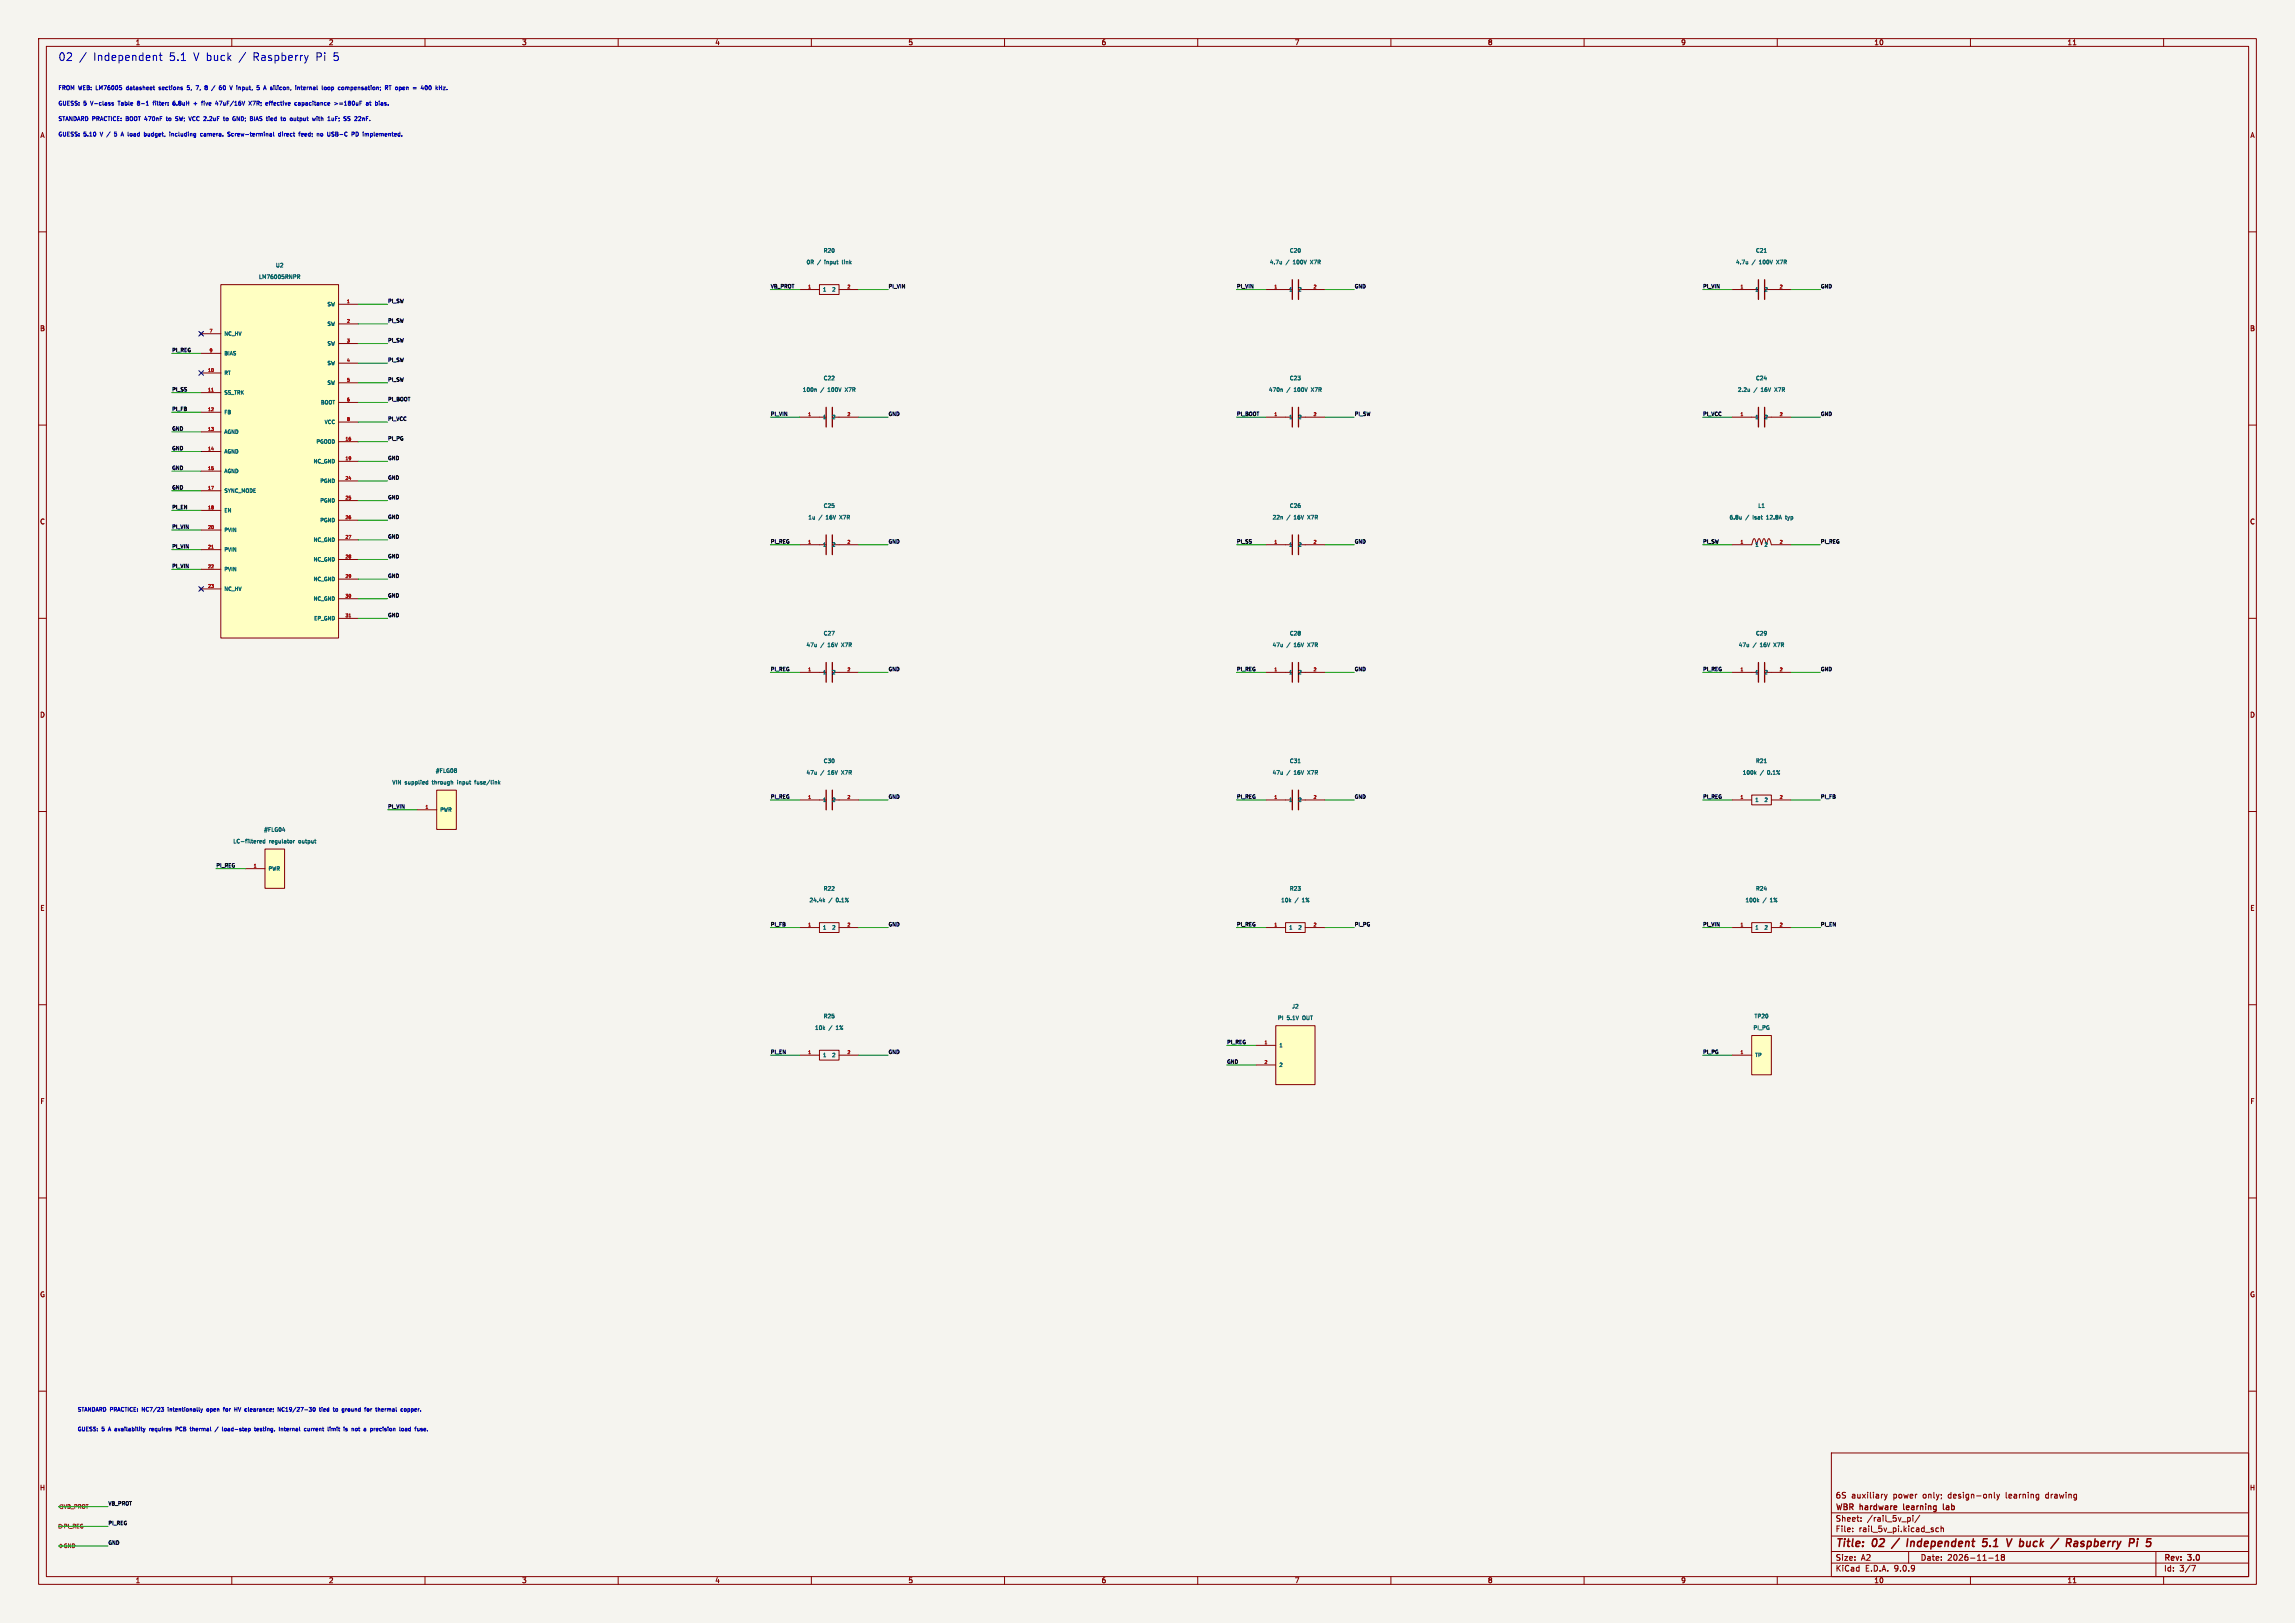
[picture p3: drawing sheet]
<svg xmlns="http://www.w3.org/2000/svg" width="594mm" height="420mm" viewBox="0 0 594 420" stroke-linecap="round" stroke-linejoin="round" font-family="sans-serif">
<defs><g id="words">
<g font-size="2.8" fill="#0000c2">
<text x="15" y="16">02</text>
<text x="24.1" y="16">Independent</text>
<text x="43.7" y="16">5.1</text>
<text x="50.1" y="16">V buck</text>
<text x="61.9" y="16">/</text>
<text x="65.6" y="16">Raspberry</text>
<text x="81.9" y="16">Pi</text>
<text x="86.5" y="16">5</text>
</g>
<g font-size="2.8" fill="#840000">
<text x="475" y="400.9">Title:</text>
<text x="484.7" y="400.9">02</text>
<text x="495.2" y="400.9">Independent</text>
<text x="515.6" y="400.9">5.1</text>
<text x="522.7" y="400.9">V buck</text>
<text x="536" y="400.9">/</text>
<text x="540.5" y="400.9">Raspberry</text>
</g>
<g font-size="2.1" fill="#840000">
<text x="475" y="388">6S</text>
<text x="479.2" y="388">auxiliary</text>
<text x="490" y="388">power</text>
<text x="497.8" y="388">only;</text>
<text x="504.5" y="388">design-only</text>
<text x="519.6" y="388">learning</text>
<text x="530" y="388">drawing</text>
<text x="475" y="394">Sheet:</text>
<text x="475" y="391.2">WBR</text>
<text x="481.5" y="391.2">hardware</text>
<text x="483.2" y="394">/rail_5v_pi/</text>
<text x="493.3" y="391.2">learning</text>
<text x="504.2" y="391.2">lab</text>
<text x="475" y="396.7">File:</text>
<text x="481.1" y="396.7">rail_5v_pi.kicad_sch</text>
<text x="475" y="406.9">KiCad</text>
<text x="475" y="404.1">Size:</text>
<text x="481.7" y="404.1">A2</text>
<text x="482.7" y="406.9">E.D.A.</text>
<text x="490.3" y="406.9">9.0.9</text>
<text x="497" y="404.1">Date:</text>
<text x="504" y="404.1">2026-11-18</text>
<text x="560" y="404.3">Rev:</text>
<text x="560" y="406.9">Id:</text>
<text x="564.1" y="406.9">3/7</text>
<text x="566.4" y="404.3">3.0</text>
</g>
<g font-size="1.8" fill="#840000">
<text x="35" y="11.9">1</text>
<text x="85" y="11.9">2</text>
<text x="135" y="11.9">3</text>
<text x="185" y="11.9">4</text>
<text x="235" y="11.9">5</text>
<text x="285" y="11.9">6</text>
<text x="335" y="11.9">7</text>
<text x="385" y="11.9">8</text>
<text x="435" y="11.9">9</text>
<text x="485" y="11.9">10</text>
<text x="535" y="11.9">11</text>
<text x="10.3" y="35.9">A</text>
<text x="582.3" y="35.9">A</text>
<text x="10.3" y="85.9">B</text>
<text x="582.3" y="85.9">B</text>
<text x="10.3" y="135.9">C</text>
<text x="582.3" y="135.9">C</text>
<text x="10.3" y="185.9">D</text>
<text x="582.3" y="185.9">D</text>
<text x="10.3" y="235.9">E</text>
<text x="582.3" y="235.9">E</text>
<text x="10.3" y="285.9">F</text>
<text x="582.3" y="285.9">F</text>
<text x="10.3" y="335.9">G</text>
<text x="582.3" y="335.9">G</text>
<text x="10.2" y="385.9">H</text>
<text x="582.2" y="385.9">H</text>
<text x="35" y="409.9">1</text>
<text x="85" y="409.9">2</text>
<text x="135" y="409.9">3</text>
<text x="185" y="409.9">4</text>
<text x="235" y="409.9">5</text>
<text x="285" y="409.9">6</text>
<text x="335" y="409.9">7</text>
<text x="385" y="409.9">8</text>
<text x="435" y="409.9">9</text>
<text x="485" y="409.9">10</text>
<text x="535" y="409.9">11</text>
</g>
<g font-size="1.5" fill="#0000c2">
<text x="15" y="23.5">FROM WEB: LM76005</text>
<text x="33.1" y="23.5">datasheet</text>
<text x="41.8" y="23.5">sections</text>
<text x="49.4" y="23.5">5,</text>
<text x="51.9" y="23.5">7,</text>
<text x="54.5" y="23.5">8</text>
<text x="56.5" y="23.5">/</text>
<text x="58.7" y="23.5">60</text>
<text x="61.7" y="23.5">V input,</text>
<text x="69.2" y="23.5">5</text>
<text x="71.2" y="23.5">A silicon,</text>
<text x="79.9" y="23.5">internal</text>
<text x="87" y="23.5">loop</text>
<text x="91.5" y="23.5">compensation;</text>
<text x="103.8" y="23.5">RT open</text>
<text x="111.5" y="23.5">=</text>
<text x="113.9" y="23.5">400</text>
<text x="15" y="27.5">GUESS:</text>
<text x="21.6" y="27.5">5</text>
<text x="23.7" y="27.5">V-class</text>
<text x="31" y="27.5">Table</text>
<text x="36.2" y="27.5">8-1</text>
<text x="40.6" y="27.5">filter:</text>
<text x="45.9" y="27.5">6.8uH</text>
<text x="51.5" y="27.5">+</text>
<text x="53.9" y="27.5">five</text>
<text x="57.7" y="27.5">47uF/16V</text>
<text x="66.6" y="27.5">X7R;</text>
<text x="71.2" y="27.5">effective</text>
<text x="79" y="27.5">capacitance</text>
<text x="89.5" y="27.5">&gt;=180uF</text>
<text x="98" y="27.5">at</text>
<text x="100.6" y="27.5">bias.</text>
<text x="15" y="31.5">STANDARD PRACTICE:</text>
<text x="15" y="35.5">GUESS:</text>
<text x="21.6" y="35.5">5.10</text>
<text x="26.2" y="35.5">V /</text>
<text x="30.3" y="35.5">5</text>
<text x="32.3" y="35.5">A load</text>
<text x="32.8" y="31.5">BOOT 470nF</text>
<text x="38.7" y="35.5">budget,</text>
<text x="43.8" y="31.5">to</text>
<text x="45.6" y="35.5">including</text>
<text x="46.4" y="31.5">SW; VCC 2.2uF</text>
<text x="53.8" y="35.5">camera.</text>
<text x="59.6" y="31.5">to</text>
<text x="61.1" y="35.5">Screw-terminal</text>
<text x="62.2" y="31.5">GND;</text>
<text x="66.9" y="31.5">BIAS</text>
<text x="71.4" y="31.5">tied</text>
<text x="74.5" y="35.5">direct</text>
<text x="75.4" y="31.5">to</text>
<text x="78" y="31.5">output</text>
<text x="80.1" y="35.5">feed;</text>
<text x="84.1" y="31.5">with</text>
<text x="85" y="35.5">no</text>
<text x="87.9" y="35.5">USB-C</text>
<text x="88.3" y="31.5">1uF;</text>
<text x="92.7" y="31.5">SS</text>
<text x="94.5" y="35.5">PD</text>
<text x="95.7" y="31.5">22nF.</text>
<text x="97.6" y="35.5">implemented.</text>
</g>
<g font-size="1.4" fill="#006464">
<text x="213" y="65.6">R20</text>
<text x="333.7" y="65.6">C20</text>
<text x="454.3" y="65.6">C21</text>
<text x="71.3" y="69.4">U2</text>
<text x="208.6" y="68.6">0R</text>
<text x="211.6" y="68.6">/</text>
<text x="213.7" y="68.6">input</text>
<text x="218.4" y="68.6">link</text>
<text x="328.5" y="68.6">4.7u</text>
<text x="332.8" y="68.6">/</text>
<text x="334.9" y="68.6">100V</text>
<text x="339.6" y="68.6">X7R</text>
<text x="449.2" y="68.6">4.7u</text>
<text x="453.5" y="68.6">/</text>
<text x="455.6" y="68.6">100V</text>
<text x="460.3" y="68.6">X7R</text>
<text x="66.9" y="72.4">LM76005RNPR</text>
<text x="207.6" y="101.6">100n</text>
<text x="212.4" y="101.6">/</text>
<text x="213" y="98.6">C22</text>
<text x="214.5" y="101.6">100V</text>
<text x="219.2" y="101.6">X7R</text>
<text x="328.3" y="101.6">470n</text>
<text x="333.1" y="101.6">/</text>
<text x="333.7" y="98.6">C23</text>
<text x="335.1" y="101.6">100V</text>
<text x="339.9" y="101.6">X7R</text>
<text x="449.7" y="101.6">2.2u</text>
<text x="454" y="101.6">/</text>
<text x="454.3" y="98.6">C24</text>
<text x="456" y="101.6">16V</text>
<text x="459.8" y="101.6">X7R</text>
<text x="213" y="131.6">C25</text>
<text x="333.7" y="131.6">C26</text>
<text x="454.9" y="131.6">L1</text>
<text x="209.1" y="134.6">1u</text>
<text x="211.9" y="134.6">/</text>
<text x="214" y="134.6">16V</text>
<text x="217.8" y="134.6">X7R</text>
<text x="329.2" y="134.6">22n</text>
<text x="333.1" y="134.6">/</text>
<text x="335.1" y="134.6">16V</text>
<text x="338.9" y="134.6">X7R</text>
<text x="447.5" y="134.6">6.8u</text>
<text x="451.8" y="134.6">/</text>
<text x="453.9" y="134.6">Isat</text>
<text x="457.7" y="134.6">12.8A</text>
<text x="462.9" y="134.6">typ</text>
<text x="208.6" y="167.6">47u</text>
<text x="212.4" y="167.6">/</text>
<text x="213" y="164.6">C27</text>
<text x="214.5" y="167.6">16V</text>
<text x="218.3" y="167.6">X7R</text>
<text x="329.2" y="167.6">47u</text>
<text x="333.1" y="167.6">/</text>
<text x="333.7" y="164.6">C28</text>
<text x="335.1" y="167.6">16V</text>
<text x="338.9" y="167.6">X7R</text>
<text x="449.9" y="167.6">47u</text>
<text x="453.7" y="167.6">/</text>
<text x="454.3" y="164.6">C29</text>
<text x="455.8" y="167.6">16V</text>
<text x="459.6" y="167.6">X7R</text>
<text x="213" y="197.7">C30</text>
<text x="333.7" y="197.7">C31</text>
<text x="454.3" y="197.7">R21</text>
<text x="101.4" y="203.2">VIN</text>
<text x="104.8" y="203.2">supplied</text>
<text x="112.1" y="203.2">through</text>
<text x="112.7" y="200.2">#FLG08</text>
<text x="118.8" y="203.2">input</text>
<text x="123.6" y="203.2">fuse/link</text>
<text x="208.6" y="200.7">47u</text>
<text x="212.4" y="200.7">/</text>
<text x="214.5" y="200.7">16V</text>
<text x="218.3" y="200.7">X7R</text>
<text x="329.2" y="200.7">47u</text>
<text x="333.1" y="200.7">/</text>
<text x="335.1" y="200.7">16V</text>
<text x="338.9" y="200.7">X7R</text>
<text x="450.9" y="200.7">100k</text>
<text x="455.6" y="200.7">/</text>
<text x="457.7" y="200.7">0.1%</text>
<text x="68.2" y="215.4">#FLG04</text>
<text x="60.2" y="218.4">LC-filtered</text>
<text x="69.7" y="218.4">regulator</text>
<text x="77.5" y="218.4">output</text>
<text x="209.4" y="233.7">24.4k</text>
<text x="213" y="230.7">R22</text>
<text x="214.5" y="233.7">/</text>
<text x="216.6" y="233.7">0.1%</text>
<text x="331.5" y="233.7">10k</text>
<text x="333.7" y="230.7">R23</text>
<text x="335.2" y="233.7">/</text>
<text x="337.3" y="233.7">1%</text>
<text x="451.6" y="233.7">100k</text>
<text x="454.3" y="230.7">R24</text>
<text x="456.3" y="233.7">/</text>
<text x="458.4" y="233.7">1%</text>
<text x="213" y="263.7">R25</text>
<text x="334.3" y="261.2">J2</text>
<text x="454" y="263.7">TP20</text>
<text x="210.8" y="266.7">10k</text>
<text x="214.5" y="266.7">/</text>
<text x="216.6" y="266.7">1%</text>
<text x="330.6" y="264.2">PI</text>
<text x="333.1" y="264.2">5.1V</text>
<text x="337.4" y="264.2">OUT</text>
<text x="453.7" y="266.7">PI_PG</text>
</g>
<g font-size="1.4" fill="#0000c2">
<text x="20" y="365.5">STANDARD PRACTICE:</text>
<text x="37" y="365.5">NC7/23</text>
<text x="44" y="365.5">intentionally</text>
<text x="54.3" y="365.5">open</text>
<text x="58.9" y="365.5">for</text>
<text x="62" y="365.5">HV</text>
<text x="64.9" y="365.5">clearance;</text>
<text x="73.7" y="365.5">NC19/27-30</text>
<text x="84.7" y="365.5">tied</text>
<text x="88.6" y="365.5">to</text>
<text x="91.1" y="365.5">ground</text>
<text x="97.2" y="365.5">for</text>
<text x="100.3" y="365.5">thermal</text>
<text x="107.1" y="365.5">copper.</text>
<text x="20" y="370.6">GUESS:</text>
<text x="26.4" y="370.6">5</text>
<text x="28.3" y="370.6">A availability</text>
<text x="39.4" y="370.6">requires</text>
<text x="46.5" y="370.6">PCB</text>
<text x="50.5" y="370.6">thermal</text>
<text x="57.2" y="370.6">/</text>
<text x="59.3" y="370.6">load-step</text>
<text x="67.9" y="370.6">testing.</text>
<text x="74.5" y="370.6">Internal</text>
<text x="81.3" y="370.6">current</text>
<text x="87.7" y="370.6">limit</text>
<text x="92.1" y="370.6">is</text>
<text x="94.4" y="370.6">not</text>
<text x="97.8" y="370.6">a</text>
<text x="99.7" y="370.6">precision</text>
<text x="107.5" y="370.6">load</text>
</g>
<g font-size="1.4" fill="#725600">
<text x="16.4" y="395.7">PI_REG</text>
<text x="16.4" y="390.6">VB_PROT</text>
<text x="16.4" y="400.8">GND</text>
</g>
<g font-size="1.3" fill="#0f0f0f">
<text x="199.4" y="74.7">VB_PROT</text>
<text x="229.9" y="74.7">PI_VIN</text>
<text x="320" y="74.7">PI_VIN</text>
<text x="350.5" y="74.7">GND</text>
<text x="440.7" y="74.7">PI_VIN</text>
<text x="471.2" y="74.7">GND</text>
<text x="100.3" y="78.5">PI_SW</text>
<text x="100.3" y="83.6">PI_SW</text>
<text x="100.3" y="88.6">PI_SW</text>
<text x="44.4" y="91.2">PI_REG</text>
<text x="100.3" y="93.7">PI_SW</text>
<text x="44.4" y="101.3">PI_SS</text>
<text x="100.3" y="98.8">PI_SW</text>
<text x="44.4" y="106.4">PI_FB</text>
<text x="100.3" y="103.9">PI_BOOT</text>
<text x="199.4" y="107.7">PI_VIN</text>
<text x="229.9" y="107.7">GND</text>
<text x="320" y="107.7">PI_BOOT</text>
<text x="350.5" y="107.7">PI_SW</text>
<text x="440.7" y="107.7">PI_VCC</text>
<text x="471.2" y="107.7">GND</text>
<text x="44.4" y="111.5">GND</text>
<text x="100.3" y="109">PI_VCC</text>
<text x="44.4" y="116.6">GND</text>
<text x="100.3" y="114">PI_PG</text>
<text x="100.3" y="119.1">GND</text>
<text x="44.4" y="121.7">GND</text>
<text x="100.3" y="124.2">GND</text>
<text x="44.4" y="126.7">GND</text>
<text x="44.4" y="131.8">PI_EN</text>
<text x="100.3" y="129.3">GND</text>
<text x="44.4" y="136.9">PI_VIN</text>
<text x="100.3" y="134.4">GND</text>
<text x="44.4" y="142">PI_VIN</text>
<text x="100.3" y="139.4">GND</text>
<text x="199.4" y="140.7">PI_REG</text>
<text x="229.9" y="140.7">GND</text>
<text x="320" y="140.7">PI_SS</text>
<text x="350.5" y="140.7">GND</text>
<text x="440.7" y="140.7">PI_SW</text>
<text x="471.2" y="140.7">PI_REG</text>
<text x="44.4" y="147.1">PI_VIN</text>
<text x="100.3" y="144.5">GND</text>
<text x="100.3" y="149.6">GND</text>
<text x="100.3" y="154.7">GND</text>
<text x="100.3" y="159.8">GND</text>
<text x="199.4" y="173.7">PI_REG</text>
<text x="229.9" y="173.7">GND</text>
<text x="320" y="173.7">PI_REG</text>
<text x="350.5" y="173.7">GND</text>
<text x="440.7" y="173.7">PI_REG</text>
<text x="471.2" y="173.7">GND</text>
<text x="100.3" y="209.3">PI_VIN</text>
<text x="199.4" y="206.7">PI_REG</text>
<text x="229.9" y="206.7">GND</text>
<text x="320" y="206.7">PI_REG</text>
<text x="350.5" y="206.7">GND</text>
<text x="440.7" y="206.7">PI_REG</text>
<text x="471.2" y="206.7">PI_FB</text>
<text x="55.9" y="224.5">PI_REG</text>
<text x="199.4" y="239.8">PI_FB</text>
<text x="229.9" y="239.8">GND</text>
<text x="320" y="239.8">PI_REG</text>
<text x="350.5" y="239.8">PI_PG</text>
<text x="440.7" y="239.8">PI_VIN</text>
<text x="471.2" y="239.8">PI_EN</text>
<text x="199.4" y="272.8">PI_EN</text>
<text x="229.9" y="272.8">GND</text>
<text x="317.5" y="275.3">GND</text>
<text x="317.5" y="270.2">PI_REG</text>
<text x="440.7" y="272.8">PI_PG</text>
<text x="27.9" y="389.6">VB_PROT</text>
<text x="27.9" y="394.7">PI_REG</text>
<text x="27.9" y="399.8">GND</text>
</g>
<g font-size="1.3" fill="#006464">
<text x="212.9" y="75.6">1</text>
<text x="215.2" y="75.6">2</text>
<text x="333.5" y="75.6">1</text>
<text x="335.8" y="75.6">2</text>
<text x="454.2" y="75.6">1</text>
<text x="456.5" y="75.6">2</text>
<text x="84.6" y="79.4">SW</text>
<text x="57.9" y="87.1">NC_HV</text>
<text x="84.6" y="84.5">SW</text>
<text x="84.6" y="89.6">SW</text>
<text x="57.9" y="92.1">BIAS</text>
<text x="84.6" y="94.7">SW</text>
<text x="57.9" y="97.2">RT</text>
<text x="84.6" y="99.8">SW</text>
<text x="57.9" y="102.3">SS_TRK</text>
<text x="57.9" y="107.4">FB</text>
<text x="82.9" y="104.8">BOOT</text>
<text x="57.9" y="112.5">AGND</text>
<text x="83.8" y="109.9">VCC</text>
<text x="212.9" y="108.7">1</text>
<text x="215.2" y="108.7">2</text>
<text x="333.5" y="108.7">1</text>
<text x="335.8" y="108.7">2</text>
<text x="454.2" y="108.7">1</text>
<text x="456.5" y="108.7">2</text>
<text x="57.9" y="117.5">AGND</text>
<text x="81.7" y="115">PGOOD</text>
<text x="57.9" y="122.6">AGND</text>
<text x="81" y="120.1">NC_GND</text>
<text x="82.7" y="125.2">PGND</text>
<text x="57.9" y="127.7">SYNC_MODE</text>
<text x="82.7" y="130.2">PGND</text>
<text x="57.9" y="132.8">EN</text>
<text x="57.9" y="137.9">PVIN</text>
<text x="82.7" y="135.3">PGND</text>
<text x="57.9" y="142.9">PVIN</text>
<text x="81" y="140.4">NC_GND</text>
<text x="212.9" y="141.7">1</text>
<text x="215.2" y="141.7">2</text>
<text x="333.5" y="141.7">1</text>
<text x="335.8" y="141.7">2</text>
<text x="454.2" y="141.7">1</text>
<text x="456.5" y="141.7">2</text>
<text x="57.9" y="148">PVIN</text>
<text x="81" y="145.5">NC_GND</text>
<text x="57.9" y="153.1">NC_HV</text>
<text x="81" y="150.6">NC_GND</text>
<text x="81" y="155.6">NC_GND</text>
<text x="81.1" y="160.7">EP_GND</text>
<text x="212.9" y="174.7">1</text>
<text x="215.2" y="174.7">2</text>
<text x="333.5" y="174.7">1</text>
<text x="335.8" y="174.7">2</text>
<text x="454.2" y="174.7">1</text>
<text x="456.5" y="174.7">2</text>
<text x="212.9" y="207.7">1</text>
<text x="215.2" y="207.7">2</text>
<text x="333.5" y="207.7">1</text>
<text x="335.8" y="207.7">2</text>
<text x="454.2" y="207.7">1</text>
<text x="456.5" y="207.7">2</text>
<text x="113.8" y="210.3">PWR</text>
<text x="69.4" y="225.5">PWR</text>
<text x="212.9" y="240.7">1</text>
<text x="215.2" y="240.7">2</text>
<text x="333.5" y="240.7">1</text>
<text x="335.8" y="240.7">2</text>
<text x="454.2" y="240.7">1</text>
<text x="456.5" y="240.7">2</text>
<text x="212.9" y="273.8">1</text>
<text x="215.2" y="273.8">2</text>
<text x="331" y="271.2">1</text>
<text x="454.2" y="273.8">TP</text>
<text x="331" y="276.3">2</text>
</g>
<g font-size="1.1" fill="#a90000">
<text x="209" y="74.7">1</text>
<text x="219.2" y="74.7">2</text>
<text x="329.7" y="74.7">1</text>
<text x="339.8" y="74.7">2</text>
<text x="450.3" y="74.7">1</text>
<text x="460.5" y="74.7">2</text>
<text x="89.6" y="78.5">1</text>
<text x="89.6" y="83.6">2</text>
<text x="54.1" y="86.1">7</text>
<text x="89.6" y="88.6">3</text>
<text x="54.1" y="91.2">9</text>
<text x="89.6" y="93.7">4</text>
<text x="53.7" y="96.3">10</text>
<text x="53.7" y="101.3">11</text>
<text x="89.6" y="98.8">5</text>
<text x="53.7" y="106.4">12</text>
<text x="89.6" y="103.9">6</text>
<text x="209" y="107.7">1</text>
<text x="219.2" y="107.7">2</text>
<text x="329.7" y="107.7">1</text>
<text x="339.8" y="107.7">2</text>
<text x="450.3" y="107.7">1</text>
<text x="460.5" y="107.7">2</text>
<text x="53.7" y="111.5">13</text>
<text x="89.6" y="109">8</text>
<text x="53.7" y="116.6">14</text>
<text x="89.3" y="114">16</text>
<text x="89.3" y="119.1">19</text>
<text x="53.7" y="121.7">15</text>
<text x="89.3" y="124.2">24</text>
<text x="53.7" y="126.7">17</text>
<text x="53.7" y="131.8">18</text>
<text x="89.3" y="129.3">25</text>
<text x="53.7" y="136.9">20</text>
<text x="89.3" y="134.4">26</text>
<text x="53.7" y="142">21</text>
<text x="89.3" y="139.4">27</text>
<text x="209" y="140.7">1</text>
<text x="219.2" y="140.7">2</text>
<text x="329.7" y="140.7">1</text>
<text x="339.8" y="140.7">2</text>
<text x="450.3" y="140.7">1</text>
<text x="460.5" y="140.7">2</text>
<text x="53.7" y="147.1">22</text>
<text x="89.3" y="144.5">28</text>
<text x="89.3" y="149.6">29</text>
<text x="53.7" y="152.1">23</text>
<text x="89.3" y="154.7">30</text>
<text x="89.3" y="159.8">31</text>
<text x="209" y="173.7">1</text>
<text x="219.2" y="173.7">2</text>
<text x="329.7" y="173.7">1</text>
<text x="339.8" y="173.7">2</text>
<text x="450.3" y="173.7">1</text>
<text x="460.5" y="173.7">2</text>
<text x="110" y="209.3">1</text>
<text x="209" y="206.8">1</text>
<text x="219.2" y="206.8">2</text>
<text x="329.7" y="206.8">1</text>
<text x="339.8" y="206.8">2</text>
<text x="450.3" y="206.8">1</text>
<text x="460.5" y="206.8">2</text>
<text x="65.5" y="224.5">1</text>
<text x="209" y="239.8">1</text>
<text x="219.2" y="239.8">2</text>
<text x="329.7" y="239.8">1</text>
<text x="339.8" y="239.8">2</text>
<text x="450.3" y="239.8">1</text>
<text x="460.5" y="239.8">2</text>
<text x="209" y="272.8">1</text>
<text x="219.2" y="272.8">2</text>
<text x="327.1" y="270.3">1</text>
<text x="327.1" y="275.3">2</text>
<text x="450.3" y="272.8">1</text>
</g>
</g></defs>
<path d="M0 0h594v420h-594z" fill="#f5f4ef" stroke="#f5f4ef" stroke-width=".26"/>
<g fill="none" stroke="#840000" stroke-width=".26">
<path d="M10 10h574v400h-574zM12 12h570v396h-570zM60 10v2M110 10v2M160 10v2M210 10v2M260 10v2M310 10v2M360 10v2M410 10v2M460 10v2M510 10v2"/>
<path d="M536.6 11.6h.7M560 10v2M10 60h2M582 60h2M10 110h2M582 110h2M10 160h2M327.7 174h6.8M336.1 174h6.8M582 160h2M10 210h2M207 207h6.8"/>
<path d="M215.4 207h6.8M327.7 207h6.8M336.1 207h6.8M582 210h2M212.1 238.8h5.1v2.5h-5.1zM332.7 238.8h5.1v2.5h-5.1zM207 240h5.1M217.2 240h5M327.7 240h5M337.8 240h5.1M10 260h2M582 260h2"/>
<path d="M10 310h2M582 310h2M10 360h2M474 376h108v32h-108zM582 360h2M474 397.5h108M474 391.5h108M479.5 396.2v.2M479.5 395.4v.2M481.7 393.5v.2M481.7 392.7v.2M487.7 386.7l.4 1"/>
<path d="M488.1 387.7l-.4 .5M488.5 386.7l-.4 1M493.9 392.7l.6 .3-.1 .5-.5 .2M495.1 392.7v1M496.9 392.1l-1.3 1.9M501.7 395.4h-.4l-.3 .3 .2 .6h.5M502.4 395.5l.6-.1v1M502.4 394.9v1.5M516.2 386.2v1.3l.2 .2M516.8 386.7l.4 1M517.2 387.7l-.4 .5M517.5 386.7l-.3 1"/>
<path d="M527.5 386.7h.2M527.7 386.7l-.1 1.3M527.7 387.6l-.2 .1M60 408v2M110 408v2M160 408v2M210 408v2M260 408v2M310 408v2M360 408v2M410 408v2M460 408v2"/>
<path d="M474 404.5h108M474 401.5h108M494 401.5v3M510 408v2M514.7 403.2h1.2M516.5 403.8h.9M516.5 402.7l.5-.4v1.5M518.2 402.9l-.2 .3 .2 .6 .6-.3-.3-.6M518.2 402.9l-.2-.3 .2-.3 .6 .3-.3 .3M518.2 402.9h.3M536.6 409.6h.7M558 401.5v6.5"/>
<path d="M560 408v2M567.2 405.1h1l-.6 1.5"/>
</g>
<path d="M491.6 398.1l-2 2.6M493.8 398.2l-.3 2M514.4 398.2h-1l-.2 .9 .3-.1 .7 .1 .1 .2-.2 .7-.3 .2-.7-.2M520.7 398.2l-.9 2M534.9 399.2h.8M535 398.2l-.2 2M539.4 399a.49 .49 0 0 0-.8 .2l.8 .6-.3 .4-.6-.1M556.7 398.2h-.9l-.2 .9 .3-.1 .6 .1 .2 .2-.2 .7-.3 .2-.7-.2" fill="none" stroke="#840000" stroke-width=".4"/>
<path d="M492.7 389.2l.1 1.4M503 389.2v1.3l.2 .2" fill="none" stroke="#840000" stroke-width=".3"/>
<path d="M338.4 166.4l.7 1M339.1 166.4l-.7 1M217.8 199.4l.6 1M218.4 199.4l-.6 1M336 197.4h.5M338.4 199.4l.7 1M339.1 199.4l-.7 1M213.2 233l.3 .4M213.5 232.7l-.4 .4" fill="none" stroke="#006464" stroke-width=".26"/>
<path d="M334.5 171.5v5M336.1 171.5v5M213.8 204.5v5.1M215.4 204.5v5.1M334.5 204.5v5.1M336.1 204.5v5.1" fill="none" stroke="#840000" stroke-width=".35"/>
<path d="M57.1 73.7h30.5v91.4h-30.5z" fill="#ffffc2"/>
<g fill="none" stroke="#840000" stroke-width=".26">
<path d="M57.1 73.7h30.5v91.4h-30.5zM87.6 78.7h5.1M327.7 74.9h6.8M336.1 74.9h6.8M51.7 86l.8 .7M52.1 86.4h5M52.1 91.4h5M52.1 96.5h5M52.5 86l-.8 .7M87.6 83.8h5.1M87.6 88.9h5.1M87.6 94h5.1"/>
<path d="M87.6 99.1h5.1M52.1 101.6h5M52.1 106.7h5M52.1 111.8h5M52.1 116.8h5M87.6 104.1h5.1M87.6 109.2h5.1M87.6 114.3h5.1M87.6 119.4h5.1M448.3 108h6.8M456.7 108h6.8M52.1 121.9h5"/>
<path d="M52.1 127h5M52.1 132.1h5M52.1 137.2h5M87.6 124.5h5.1M87.6 129.5h5.1M87.6 134.6h5.1M87.6 139.7h5.1M51.7 152l.8 .8M52.1 142.2h5M52.1 147.3h5M52.1 152.4h5M52.5 152l-.8 .8"/>
<path d="M87.6 144.8h5.1M87.6 149.9h5.1M87.6 154.9h5.1M207 141h6.8M215.4 141h6.8M87.6 160h5.1M207 174h6.8M215.4 174h6.8M448.3 207h5.1M453.4 205.7h5.1v2.6h-5.1zM458.5 207h5M453.4 238.8h5.1v2.5h-5.1z"/>
<path d="M448.3 240h5.1M458.5 240h5"/>
</g>
<path d="M54.8 101.2h.4M54.8 141.9h.4M90.3 159.7h.5" fill="none" stroke="#a90000" stroke-width=".26"/>
<g fill="none" stroke="#006464" stroke-width=".26">
<path d="M77 71.1l.6 .2-.1 .3h-.5M77.2 71.6l.4 .5M331.7 67.6v.7M331.7 68.2l-.1 .1M339.1 67.3l.7 1M339.8 67.3l-.7 1M452.8 100.7v.6M452.8 101.2l-.1 .1M459.3 100.3l.7 1M460 100.3l-.7 1M217.3 133.3l.7 1M218 133.3l-.7 1"/>
<path d="M217.8 166.4l.6 1M218.4 166.4l-.6 1M454.5 199.7l-.4 .4M456.6 197.4h.6M454.2 200l.3 .4M455 233l.2 .4M455.2 232.7l-.3 .4"/>
</g>
<path d="M334.5 72.4v5.1M336.1 72.4v5.1M455.1 105.4v5.1M456.7 105.4v5.1M213.8 138.4v5.1M215.4 138.4v5.1M213.8 171.5v5M215.4 171.5v5" fill="none" stroke="#840000" stroke-width=".35"/>
<path d="M330.2 265.4h10.2v15.3h-10.2z" fill="#ffffc2"/>
<path d="M207 108h6.8M215.4 108h6.8M327.7 108h6.8M336.1 108h6.8M448.3 174h6.8M456.7 174h6.8M325.1 270.5h5.1M325.1 275.6h5.1M330.2 265.4h10.2v15.3h-10.2z" fill="none" stroke="#840000" stroke-width=".26"/>
<path d="M213.8 105.4v5.1M215.4 105.4v5.1M334.5 105.4v5.1M336.1 105.4v5.1M455.1 171.5v5M456.7 171.5v5" fill="none" stroke="#840000" stroke-width=".35"/>
<path d="M211 100.7l.3 .1v.5M218.7 100.3l.7 1M219.4 100.3l-.7 1M331.7 100.7l.2 .1v.5M339.4 100.3l.6 1M340 100.3l-.6 1M459.1 166.4l.6 1M459.7 166.4l-.6 1" fill="none" stroke="#006464" stroke-width=".26"/>
<path d="M113 204.5h5.1v10.1h-5.1z" fill="#ffffc2"/>
<path d="M207 74.9h5.1M212.1 73.7h5.1v2.5h-5.1zM217.2 74.9h5M327.7 141h6.8M336.1 141h6.8M448.3 141h5.1l.2-1a.42 .42 0 0 1 .1-.4 .42 .42 0 0 1 .5-.2l.5 1.6 .2-1a.42 .42 0 0 1 .1-.4 .42 .42 0 0 1 .4-.2l.5 1.6 .3-1a.42 .42 0 0 1 0-.4 .42 .42 0 0 1 .5-.2l.5 1.6 .3-1a.42 .42 0 0 1 0-.4 .42 .42 0 0 1 .5-.2l.5 1.6h5M107.9 209.6h5.1M113 204.5h5.1v10.1h-5.1z" fill="none" stroke="#840000" stroke-width=".26"/>
<g fill="none" stroke="#006464" stroke-width=".26">
<path d="M218 67.3l.1 1M338.4 133.3l.7 1M339.1 133.3l-.7 1M450.7 133.7v.6M450.7 134.2l-.2 .1M457.2 134.3h.6M457.4 133.5l-.2 .1M462.1 133.7h.4M462.2 133.3v.9l.3 .1M118.1 199v.3M118.1 199.4v.4M110.3 202.9h.4"/>
<path d="M110.3 202.3h.4M110.7 201.9v1M118.4 201.9v.1M118.4 202.3v.6M122.8 202.3h.4M123.2 201.9l-.2 .2v.8M129.1 202.5l.3 .4M129.4 202.3l-.4 .3"/>
</g>
<path d="M334.5 138.4v5.1M336.1 138.4v5.1" fill="none" stroke="#840000" stroke-width=".35"/>
<path d="M453.4 268h5.1v10.1h-5.1z" fill="#ffffc2"/>
<path d="M448.3 74.9h6.8M456.7 74.9h6.8M448.3 273.1h5.1M453.4 268h5.1v10.1h-5.1z" fill="none" stroke="#840000" stroke-width=".26"/>
<path d="M455.1 72.4v5.1M456.7 72.4v5.1" fill="none" stroke="#840000" stroke-width=".35"/>
<path d="M452.4 67.6v.7M452.4 68.2l-.2 .1M456.6 65.3h.6M459.8 67.3l.7 1M460.5 67.3l-.7 1" fill="none" stroke="#006464" stroke-width=".26"/>
<path d="M68.6 219.7h5.1v10.2h-5.1z" fill="#ffffc2"/>
<path d="M68.6 219.7h5.1v10.2h-5.1zM63.5 224.8h5.1M207 273.1h5.1M212.1 271.8h5.1v2.5h-5.1zM217.2 273.1h5" fill="none" stroke="#840000" stroke-width=".26"/>
<path d="M67.2 217.8l.5-.1-.1-.2-.4 .1 .1 .5h.3M68.5 217.5l-.4 .2 .1 .4h.3M68.5 217.2v1M73.1 214.8h.7M76 217.5v.7M76.3 217.5l-.3 .2" fill="none" stroke="#006464" stroke-width=".26"/>
<path d="M15.2 394.5h.5l.5 .5-.5 .5h-.5zM15.7 389.4h.5v1h-.5l-.5-.5zM15.2 400.1l.5-.5 .5 .5-.5 .5z" fill="none" stroke="#725600" stroke-width=".26"/>
<g fill="none" stroke="#009600" stroke-width=".26">
<path d="M92.7 78.7h7.6M199.4 74.9h7.6M222.2 74.9h7.7M320 74.9h7.7M342.9 74.9h7.6M440.7 74.9h7.6M463.5 74.9h7.7M44.4 91.4h7.7M92.7 88.9h7.6M92.7 94h7.6M92.7 99.1h7.6M92.7 83.8h7.6"/>
<path d="M44.4 101.6h7.7M44.4 106.7h7.7M44.4 111.8h7.7M44.4 116.8h7.7M92.7 104.1h7.6M92.7 109.2h7.6M92.7 119.4h7.6M92.7 114.3h7.6M199.4 108h7.6M222.2 108h7.7M320 108h7.7M342.9 108h7.6"/>
<path d="M440.7 108h7.6M463.5 108h7.7M44.4 127h7.7M44.4 121.9h7.7M44.4 132.1h7.7M44.4 137.2h7.7M92.7 124.5h7.6M92.7 139.7h7.6M92.7 134.6h7.6M92.7 129.5h7.6M44.4 147.3h7.7M44.4 142.2h7.7"/>
<path d="M92.7 154.9h7.6M92.7 149.9h7.6M92.7 144.8h7.6M199.4 141h7.6M222.2 141h7.7M320 141h7.7M342.9 141h7.6M440.7 141h7.6M463.5 141h7.7M92.7 160h7.6M199.4 174h7.6M222.2 174h7.7"/>
<path d="M320 174h7.7M342.9 174h7.6M440.7 174h7.6M463.5 174h7.7M100.3 209.6h7.6M199.4 207h7.6M222.2 207h7.7M320 207h7.7M342.9 207h7.6M440.7 207h7.6M463.5 207h7.7M55.9 224.8h7.6"/>
<path d="M199.4 240h7.6M222.2 240h7.7M320 240h7.7M342.9 240h7.6M440.7 240h7.6M463.5 240h7.7M199.4 273.1h7.6M222.2 273.1h7.7M317.5 270.5h7.6M317.5 275.6h7.6M440.7 273.1h7.6M15.2 389.9h12.7"/>
<path d="M15.2 395h12.7M15.2 400.1h12.7"/>
</g>
<path d="M51.5 85.8l1.2 1.2M51.5 95.9l1.2 1.2M52.7 85.8l-1.2 1.2M52.7 95.9l-1.2 1.2M51.5 151.8l1.2 1.2M52.7 151.8l-1.2 1.2" fill="none" stroke="#000084" stroke-width=".26"/>
<g fill="none" stroke="#0000c2" stroke-width=".26">
<path d="M22.3 13.6l-1.7 2.5M40.4 14.4l.1 1.3M41.2 14.3h.8M41.5 13.7v1.7l.5 .3M46.9 15.7h1.2M79.8 14.3l-.5 1.4M29.4 26.6l-.3-.1-.1 .2 .4 .3M29.4 27.1l-.4 .1M29.4 27v.1M29.6 35.1l.4 .1M30.2 34.2h-.5l-.1 .5 .4-.1M30.5 26.2h.6"/>
<path d="M31.3 35.2l.4-1 .3 1M31.4 34.9h.5M35.6 26.4l.2 .2M35.6 26.4h.1M35.8 26.6l-.2 .4 .4 .2M35.8 26.6h.2M36 26.2l-.4 .2M37.5 34.5l.4 .2-.1 .4-.3 .1M38.3 34.5l.1 .7M39.6 26.5h.4M39.7 22.5h.4M40 26.2l-.3 .1v.9"/>
<path d="M40 23.2h.1M41.2 23.2h.3M41.5 22.5l-.3 .2 .3 .2M43 30.5h.4M43.2 30.2l.1 1M44 34.2v.1M44.5 34.6h.4v.6M44.5 34.5v.7M44.8 26.6l.5 .1v.5l-.5-.1zM44.8 26.7v.1M45.3 26.2h-.3l-.2 .4M45.5 31.2h.5"/>
<path d="M45.5 30.5l.5 .3M46.1 30.2h-.4l-.2 .2M48.5 23.1l.5 .1M49 22.2h-.5v.5l.5-.1M50.2 26.8h.8M50.6 26.4v.8M50.7 22.2h.7l-.4 1M52.4 34.6l-.3-.1-.2 .2 .1 .5h.4M52.5 26.2h-.2M52.9 34.6l.4 .1v.5h-.3l-.1-.3 .4-.1M52.9 26.2v.1M52.9 26.5v.7"/>
<path d="M53.3 26.5l.2 .7M53.5 22.2h.1M53.6 22.2v.1M53.6 22.3l-.1 .3 .2 .4-.2 .2M56.8 26.2h.7l-.5 1M58.3 22.3l-.2-.1a.51 .51 0 0 0-.4 .5 .51 .51 0 0 0 .5 .5l.1-.1M58.6 30.6l.5 .1-.2 .5-.4-.2zM59.1 34.2h.5M59.5 34.8v.4M60.5 34.6l-.3-.1-.2 .2 .1 .5h.4M61.4 31.2v-1l.6 1M64.4 26.2l.7 1"/>
<path d="M65.1 26.2l-.7 1M65.4 26.2h.7l-.4 1M66.3 30.9h.5M66.6 30.2l-.4 1M68.2 23.2l.4-1 .3 1M68.3 22.9h.5M70.2 26.5h.4M70.4 22.9v.3M70.6 26.2l-.2 .1v.9M72.6 34.2v1h-.4v-.6h.4M73.1 34.2v.1M73.1 34.5v.7"/>
<path d="M73.6 34.5v.7M73.9 34.5l-.3 .2M76.9 30.5h.4M77.1 31.1l.2 .1M77.3 26.6h.4v.6M77.7 26.8l-.5 .2 .2 .2h.3M77.9 22.5h.4M78 23.1l.3 .1M78.2 27.2h.4M78.2 26.6h.4M78.2 26.5v1.1M78.6 22.9l.5-.1-.1-.2-.4 .1v.5h.4"/>
<path d="M78.9 34.9l.5-.1v-.2l-.5 .1 .1 .5h.4M82.4 30.5h.4M82.6 31.1l.2 .1M83.2 30.6l.3-.1 .1 .2M83.2 30.2v1M84.8 34.2v.8M85.1 22.5l.3 .2v.4l-.3 .1M85.4 34.2v.8M85.9 22.6l.3-.1 .2 .2-.1 .5h-.4M85.9 22.5v1.1M86 34.2h.5M86.6 26.5l.8 .3-.8 .3"/>
<path d="M86.9 30.2h.5M86.9 30.7h.3M86.9 34.7h.4M87.3 34.7l.1-.4-.5-.1v1h.5l.1-.4M87.3 34.7h.1M87.4 34.7l.1 .1M87.8 30.6v.1M87.8 31.2l-.1 .2M87.9 26.7h.8M87.9 27h.8M90.2 22.5l.2 .7M90.9 23.2h.3"/>
<path d="M90.9 22.5v1.1M91.2 22.5l-.3 .1M92.3 30.2l-.5 .1M92.4 30.6l-.6 .6h.6M94 34.2v.1M94 34.5v.7M94.8 30.2h.5M94.8 30.7h.4M95.7 26.5h.4M95.8 26.2v.9l.3 .1M96.9 35.2h.1M97.2 27.2h.4"/>
<path d="M97.2 26.6h.4M97.2 26.2v1M99.6 26.8l.4 .2M99.6 26.6h.4M100 27.1l-.3 .1M100 27v.1M102.5 22.6l.4 .1-.2 .5-.3-.2zM103.4 23.2h.3M103.4 22.5v1.1M103.7 22.5l-.3 .1M110.4 22.2a.66 .66 0 0 1 0 1M111.6 22.6l-.2-.4a.57 .57 0 0 0-.3 .9"/>
<path d="M112.9 22.2v1M113 22.8l.3 .4M113.3 22.5l-.4 .4M37.1 369.6l.2 .7M37.3 370.3l-.2 .3M37.6 369.6l-.3 .7M38.7 369.6v.7M39 369.6l-.3 .2M41.7 364.2h.6l-.3 .4M42.1 364.6l.2 .2-.2 .4M43.5 364.2h.1M43.5 364.5v.7"/>
<path d="M43.5 364.2l.1 .1M45.5 369.8h.5l.1-.4-.6-.1v1M49.9 369.3v1M50.1 369.6l-.2 .1M52 364.5l.2 .7M52.2 365.2l-.2 .3M52.4 364.5l-.2 .7M53.9 364.5l-.4 .2 .1 .4 .3 .1M56.5 369.2l-.9 1.3M57.8 364.5h.3M58.1 369.7l.3-.1 .2 .2-.1 .4h-.4M58.1 364.2l-.2 .1v.9"/>
<path d="M60.8 364.7h.5M61.3 364.2v1M64.3 365.2h.1M65.8 369.6h.4M66 369.3v.8l.2 .2M66.5 370l.5-.1-.1-.2-.4 .1v.4h.4M67.3 370.2l.3 .1M67.5 369.6l-.2 .2 .2 .2M72.5 364.2v1l-.5-1v1M72.8 369.7h.3l.1 .6M73.4 364.2a.51 .51 0 0 0-.4 .5 .51 .51 0 0 0 .4 .5M73.5 369.6h.4"/>
<path d="M73.7 369.3v.8l.2 .2M79.7 369.6v.6h.4M80.1 369.6v.7M80.6 369.6v.7M80.9 369.6l-.3 .2M82.6 364.5h.4M82.8 364.2v.9l.2 .1M83.3 364.2v.1M83.3 364.5v.7M83.8 364.9l.4-.1v-.2l-.4 .1v.5h.4M86.1 369.6l.2 .2M86.3 369.8l.4-.1 .1 .6"/>
<path d="M86.3 369.8v.5M87.2 369.3v.1M87.2 369.6v.7M90.1 364.6l.5 .1-.1 .5h-.4M91.1 369.7h.4v.6M91.1 369.6v.7M96 364.5v.7M96.2 364.5l-.2 .2M96.8 369.6v.7M97.1 369.6l-.3 .2M99.1 369.3v.1M99.1 369.6v.7"/>
<path d="M99.7 364.5v.7M100 364.5l-.3 .2M105.6 365.2h.4M106 365.1v-.5h-.4v.9M106 365.1v.1M106.2 369.7l-.4 .1 .1 .4h.3M106.2 369.3v1M106.5 365.2h.3M106.8 364.5l-.3 .1v.9M110.6 370.2v.1"/>
</g>
<use href="#words"/>
</svg>
